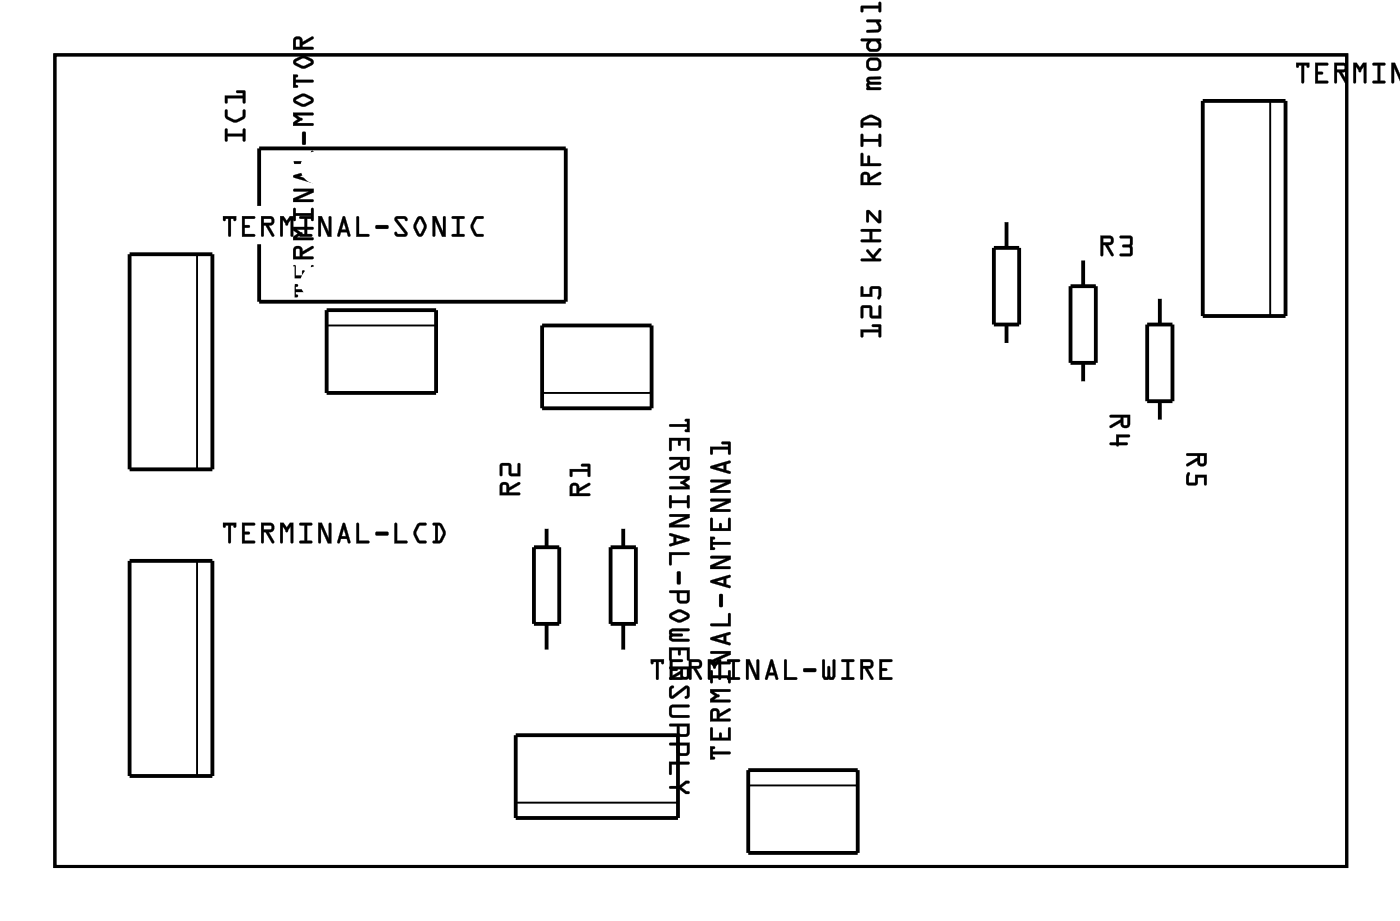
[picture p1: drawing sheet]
<svg xmlns="http://www.w3.org/2000/svg" width="93mm" height="61mm" viewBox="0 0 93 61" stroke-linecap="round" stroke-linejoin="round" font-family="sans-serif">
<path d="M3.6 3.6h85.6v53.8h-85.6z" fill="none" stroke="#000" stroke-width=".2"/>
<g fill="#000">
<path d="M3.6 3.6h85.7v53.8h-85.7zM3.6 3.6v53.8h85.6v-53.8z"/>
<path d="M14.8 14.3h.9v.3a.11 .11 0 0 1-.2 .1 .1 .1 0 0 1 0-.2h-.2v1.1a.1 .1 0 0 1-.1 .1 .1 .1 0 0 1-.1-.1v-1.1h-.1a.11 .11 0 0 1-.1 .1 .11 .11 0 0 1-.1 0zM14.8 14.3v.3l.1-.1h.2v1.1l.1 .1 .1-1.2h.2l.1 .1 .1-.3zM16 14.3h.8a.1 .1 0 0 1 .1 .1 .1 .1 0 0 1-.1 .1h-.6v.4h.3a.1 .1 0 0 1 .1 .1 .1 .1 0 0 1-.1 .1h-.3v.4h.6a.1 .1 0 0 1 .1 .1 .1 .1 0 0 1-.1 .1h-.8zM16 14.3v1.4h.9v-.2h-.7v-.4h.3l.1-.1-.1-.1h-.3v-.4h.6l.1-.1zM17.3 14.3h.6a.32 .32 0 0 1 .3 .4 .32 .32 0 0 1-.4 .2l.4 .6a.11 .11 0 0 1-.1 .2 .1 .1 0 0 1-.1-.1l-.4-.7h-.1v.7a.1 .1 0 0 1-.1 .1 .1 .1 0 0 1-.1-.1zM17.3 14.3l.1 1.4 .1-.1v-.7h.1l.4 .7h.2l-.4-.7a.31 .31 0 0 0 .4-.2 .31 .31 0 0 0-.3-.4zM17.5 14.5v.3l.5-.1-.1-.2zM17.5 14.5h.4l.1 .2-.5 .1zM18.6 14.3h.2l.2 .3 .2-.3h.2v1.3a.1 .1 0 0 1-.1 .1 .1 .1 0 0 1 0-.1v-1l-.2 .2a.11 .11 0 0 1-.1 .2 .11 .11 0 0 1-.1-.2l-.2-.2 .1 1a.1 .1 0 0 1-.1 .1 .1 .1 0 0 1-.1-.1zM18.6 14.3v1.3l.1 .1v-.1v-1.1l.3 .4 .3-.4v1.1l.1 .1v-1.4h-.2l-.2 .3-.2-.3zM19.8 14.3h.8a.1 .1 0 0 1 .1 .1 .1 .1 0 0 1-.1 .1h-.2v1h.2a.1 .1 0 0 1 .1 .1 .1 .1 0 0 1-.1 .1h-.7a.1 .1 0 0 1-.1-.1 .1 .1 0 0 1 .1-.1h.3v-1h-.3zM19.9 14.4v.1h.3v1h-.3l-.1 .1 .8 .1v-.2h-.3v-1h.3l.1-.1zM21.1 14.3h.2l.5 1.1v-1a.1 .1 0 0 1 .1-.1 .1 .1 0 0 1 .1 .1v1.3h-.3l-.4-1.1v1a.1 .1 0 0 1-.1 .1 .1 .1 0 0 1-.1-.1zM21.1 14.3v1.3l.1 .1 .1-.1v-1l.4 1.1h.3l-.1-1.3-.1-.1v.1v1l-.5-1.1zM22.7 14.3l.2 .1 .3 1.2v.1h-.1l-.1-.3h-.4l-.1 .3-.2-.1zM22.7 14.3l-.4 1.3 .2 .1 .1-.3h.4l.1 .2 .1 .1v-.1l-.3-1.2zM22.8 14.7l-.2 .5h.3zM22.8 14.7l.1 .5h-.3zM23.6 14.3l.2 .1v1.1h.6a.1 .1 0 0 1 .1 .1 .1 .1 0 0 1-.1 .1h-.8zM23.6 14.4v1.3h.8v-.2h-.6v-1.1zM24.9 14.9h.8l.1 .2-.1 .1h-.7l-.1-.1zM24.9 14.9l.1 .3h.7v-.1v-.2zM26.2 14.4l.7-.1 .1 .3a.13 .13 0 0 1-.1 0 .13 .13 0 0 1-.1-.1h-.5l.7 .9a.21 .21 0 0 1 0 .2 .21 .21 0 0 1-.2 .1h-.5l-.2-.2a.13 .13 0 0 1 .2-.1 .13 .13 0 0 1 .1 .1h.4l-.6-.8zM26.2 14.4v.2l.6 .9h-.4l-.2-.1v.1l.2 .2h.5l.1-.3-.7-.9h.5l.1 .1 .1-.1-.2-.2zM27.7 14.4l.1-.1 .2 .1 .3 .5-.2 .7a.25 .25 0 0 1-.5 0l-.2-.6zM27.7 14.4l-.3 .6 .2 .6a.24 .24 0 0 0 .4 0l.3-.6-.3-.6a.23 .23 0 0 0-.3 0zM27.8 14.5l-.2 .5 .2 .5 .3-.5zM27.8 14.5h.1l.2 .5-.3 .5-.2-.5zM28.7 14.3h.2l.5 1.1v-1a.1 .1 0 0 1 0-.1 .1 .1 0 0 1 .1 .1v1.3h-.2l-.5-1.1 .1 1a.1 .1 0 0 1-.1 .1 .1 .1 0 0 1-.1-.1zM28.7 14.3v1.3l.1 .1v-.1l.1-1 .4 1.1h.2v-1.3l-.1-.1v.1v1l-.5-1.1zM29.9 14.3h.8a.1 .1 0 0 1 .1 .1 .1 .1 0 0 1-.1 .1h-.2v1h.2a.1 .1 0 0 1 .1 .1 .1 .1 0 0 1-.1 .1h-.7a.1 .1 0 0 1-.1-.1 .1 .1 0 0 1 .1-.1h.3v-1h-.3zM30 14.4v.1h.3v1h-.3l-.1 .1 .8 .1v-.2h-.3v-1h.3l.1-.1zM31.4 14.4l.6-.1a.1 .1 0 0 1 .1 .1 .1 .1 0 0 1-.1 .1h-.4l-.2 .5 .2 .5h.4a.1 .1 0 0 1 .1 .1 .1 .1 0 0 1-.1 .1h-.5l-.3-.5v-.3zM31.5 14.4l-.3 .4a.83 .83 0 0 0 .4 .9h.4l.1-.1-.1-.1h-.4l-.2-.4v-.2l.2-.4h.4l.1-.1-.1-.1h-.4z"/>
<path d="M14.8 14.3h.9l-.1 .3h-.1v-.1h-.2l-.1 1.2-.1-.1v-1.1h-.1l-.1 .1h-.1zM16 14.3l.9 .1-.1 .1h-.6v.4h.3l.1 .1-.1 .1h-.3v.4h.7v.2h-.9zM17.3 14.3h.6a.31 .31 0 0 1 .3 .4 .31 .31 0 0 1-.4 .2l.4 .7-.2 .1-.4-.8h-.1v.7l-.1 .1zM17.5 14.5v.3l.5-.1-.1-.2zM18.6 14.3h.2l.2 .3 .2-.3h.2v1.4l-.1-.1v-1l-.2 .2a.1 .1 0 0 1-.1 .1 .1 .1 0 0 1-.1-.1l-.2-.2v1l-.1 .1zM19.9 14.4h.8l-.1 .1h-.2v1h.2v.2l-.8-.1 .1-.1h.3v-1h-.3zM21.1 14.3h.2l.5 1.1v-1l.1-.1 .1 .1v1.3h-.3l-.4-1.1v1l-.1 .1-.1-.1zM22.7 14.3l.2 .1 .3 1.2v.1l-.1-.1-.1-.2h-.4l-.1 .2h-.1zM22.8 14.7l-.2 .5h.3zM23.6 14.4h.2v1.1h.6v.2h-.8zM24.9 14.9h.8v.2v.1h-.7l-.1-.1zM26.2 14.4l.6-.1 .2 .2-.1 .1-.1-.1h-.5l.7 .9-.1 .3h-.5l-.2-.2v-.1l.2 .1h.4l-.6-.9zM27.7 14.4l.1-.1 .2 .1 .3 .5-.3 .7a.23 .23 0 0 1-.4 0l-.2-.6zM27.8 14.5l-.2 .5 .2 .5 .3-.5zM28.7 14.3h.2l.5 1.1v-1v-.1l.1 .1v1.3h-.2l-.5-1.1v1v.1l-.1-.1zM30 14.4h.8l-.1 .1h-.2v1h.2v.2l-.8-.1 .1-.1h.3v-1h-.3zM31.4 14.4l.2-.1 .5 .1-.1 .1h-.4l-.2 .5 .2 .5h.4l.1 .1-.1 .1a.6 .6 0 0 1-.8-.6v-.3z"/>
<path d="M14.9 8.5l.2 .1v.3h1v-.3l.1-.1 .1 .8h-.2v-.3h-1v.3l-.1 .1zM14.9 7.3h.2v.4l.5 .2 .5-.2v-.4h.1h.1a.6 .6 0 0 1-.6 .8h-.3l-.4-.2-.1-.2zM14.9 6.3h1.2v-.1h-.4v-.2h.5l.1 .8h-.2v-.3h-1v.3l-.1 .1z"/>
<path d="M14.9 8.5l.2 .1v.3h1v-.3a.1 .1 0 0 1 .1-.1 .1 .1 0 0 1 .1 .1v.7a.1 .1 0 0 1-.1 .1 .1 .1 0 0 1-.1-.1v-.3h-1v.3a.1 .1 0 0 1-.1 .1 .1 .1 0 0 1-.1-.1zM14.9 8.5l.1 .9 .1-.1v-.3h1v.3h.2l-.1-.8-.1 .1v.3h-1v-.3zM14.9 7.3h.2v.4l.5 .2 .5-.2v-.4a.1 .1 0 0 1 .1-.1 .1 .1 0 0 1 .1 .1l-.1 .6-.6 .2-.7-.3zM14.9 7.3l.1 .5 .4 .3a.83 .83 0 0 0 .8-.4l.1-.4h-.1h-.1v.4l-.4 .2h-.2l-.4-.2v-.4zM14.9 6.3h1.2v-.1h-.4a.1 .1 0 0 1-.1-.1 .1 .1 0 0 1 .1-.1h.5l.1 .8a.1 .1 0 0 1-.1 .1 .1 .1 0 0 1-.1-.1v-.3h-1v.3a.1 .1 0 0 1-.1 .1 .1 .1 0 0 1-.1-.1zM14.9 6.3l.1 .5h.1v-.3h1v.3h.2l-.1-.8h-.5v.2h.4v.1z"/>
<path d="M19.4 18.8l.3 .1v.1h-.1v.2h1.1l.1 .1-1.2 .1v.1h.1v.1l-.3 .1zM19.5 17.6h.1v.7h.4v-.3l.1-.1 .1 .1v.3h.4v-.6l.1-.1 .1 .8h-1.4zM19.5 16.4a.32 .32 0 0 1 .4-.1 .32 .32 0 0 1 .1 .4l.7-.4 .1 .1-.8 .5v.1h.7l.1 .1-1.4 .1zM19.6 16.5v.5h.3v-.5zM19.4 15l1.4 .1-.1 .1h-1l.2 .2a.1 .1 0 0 1 .1 .1 .1 .1 0 0 1-.1 .1l-.2 .1h1l.1 .2h-1.4v-.2l.3-.2-.3-.2zM19.5 13.8h.1v.3h1v-.3h.1l.1 .8h-.2v-.3h-1v.3h-.1zM19.5 12.5h1.3v.2l-1.1 .5h1l.1 .1-1.4 .1v-.2l1.1-.5h-1zM19.5 11.6l1.2-.3 .1 .1-.3 .1v.4l.3 .1v.1h-.1l-1.2-.3zM19.8 11.7l.5 .1v-.3zM19.5 10.7h1.1v-.7h.2v.9h-1.3zM20 8.8l.2-.1 .1 .1v.7l-.1 .1-.2-.1zM19.4 7.5h1.4l-.1 .1h-1l.2 .2a.1 .1 0 0 1 .1 .1 .1 .1 0 0 1-.1 .1l-.2 .2h1l.1 .1h-1.4v-.2l.3-.2-.3-.2zM19.5 6.5l.6-.3 .6 .2a.23 .23 0 0 1 0 .4l-.7 .3-.5-.3-.1-.2zM19.6 6.6l.5 .3 .5-.3-.5-.2zM19.4 4.9l.3 .1v.1h-.1v.2h1.1l.1 .1-1.2 .1v.1l.1 .1v.1h-.3zM19.5 3.9l.6-.2 .6 .2a.23 .23 0 0 1 0 .4l-.7 .2-.5-.2-.1-.2zM19.6 4.1l.5 .3 .5-.3-.5-.2zM19.5 2.5a.32 .32 0 0 1 .4-.1 .32 .32 0 0 1 .1 .4l.7-.4 .1 .2-.8 .4v.1h.7l.1 .1-1.4 .1zM19.6 2.6v.5h.3v-.5z"/>
<path d="M19.4 18.8h.3a.1 .1 0 0 1 .1 .1 .11 .11 0 0 1-.2 .1v.2h1.1a.1 .1 0 0 1 .1 .1 .1 .1 0 0 1-.1 .1h-1.1v.1a.11 .11 0 0 1 .1 .1 .11 .11 0 0 1 0 .1h-.3zM19.4 18.8v.9l.3-.1-.1-.1v-.2h1.2l-.1-.1h-1.1v-.2l.1-.1zM19.4 17.6h.2v.7h.4v-.3a.1 .1 0 0 1 .1-.1 .1 .1 0 0 1 .1 .1v.3h.4v-.6a.1 .1 0 0 1 .1-.1 .1 .1 0 0 1 .1 .1v.7h-1.4zM19.5 17.6l-.1 .8h1.4l-.1-.8-.1 .1v.6h-.4v-.3l-.1-.1-.1 .1v.3h-.4v-.7zM19.5 16.4a.32 .32 0 0 1 .4-.1 .32 .32 0 0 1 .1 .4l.7-.4a.1 .1 0 0 1 .1 0 .1 .1 0 0 1 0 .2l-.8 .4v.1h.7a.1 .1 0 0 1 .1 .1 .1 .1 0 0 1-.1 .1h-1.3v-.6zM19.5 16.4l-.1 .8 1.4-.1-.1-.1h-.7v-.1l.7-.4v-.2l-.7 .4a.31 .31 0 0 0-.1-.4 .31 .31 0 0 0-.4 .1zM19.6 16.5v.5h.3v-.5zM19.6 16.5h.3v.5h-.3zM19.4 15h1.3a.1 .1 0 0 1 .1 .1 .1 .1 0 0 1-.1 .1h-1l.2 .2a.11 .11 0 0 1 .2 .1 .11 .11 0 0 1-.2 .1l-.2 .1h1a.1 .1 0 0 1 .1 .1 .1 .1 0 0 1-.1 .1h-1.3v-.2l.3-.2-.3-.2zM19.4 15v.3l.3 .2-.3 .2v.2h1.4l-.1-.2h-1.1l.4-.2-.4-.3h1.1h.1l-.1-.1zM19.4 13.8h.2v.3h1v-.2a.1 .1 0 0 1 .1-.1 .1 .1 0 0 1 .1 .1v.7a.1 .1 0 0 1-.1 .1 .1 .1 0 0 1-.1-.1v-.3h-1v.3a.1 .1 0 0 1-.1 .1 .1 .1 0 0 1-.1-.1zM19.5 13.8v.8h.1v-.3h1v.3h.2l-.1-.8h-.1v.3h-1v-.3zM19.4 12.5h1.4v.3l-1.1 .4h1a.1 .1 0 0 1 .1 .1 .1 .1 0 0 1-.1 .1h-1.3v-.3l1.1-.4h-1zM19.5 12.5v.2h1l-1.1 .5v.2l1.4-.1-.1-.1h-1l1.1-.5v-.2zM19.4 11.6l1.3-.4 .1 .2-.3 .1v.4l.3 .1v.1h-.1l-1.2-.3zM19.5 11.6v.2l1.2 .3h.1l-.1-.1-.2-.1v-.4l.3-.1-.1-.1zM19.8 11.7l.5 .1v-.3zM19.8 11.7l.5-.2v.3zM19.4 10.7h1.2v-.6a.1 .1 0 0 1 .1-.1 .1 .1 0 0 1 .1 .1v.8h-1.3zM19.5 10.7v.2h1.3v-.9h-.2v.7zM20 8.7h.2l.1 .1v.7l-.1 .1-.2-.1zM20.1 8.8l-.1 .7 .2 .1 .1-.1v-.7zM19.4 7.5h1.3a.1 .1 0 0 1 .1 .1 .1 .1 0 0 1-.1 .1l-1-.1 .2 .2a.11 .11 0 0 1 .2 .1 .11 .11 0 0 1-.2 .1l-.2 .2h1a.1 .1 0 0 1 .1 0 .1 .1 0 0 1-.1 .1h-1.3v-.2l.3-.2-.3-.2zM19.4 7.5v.2l.3 .2-.3 .2v.2h1.4l-.1-.1h-1.1l.4-.3-.4-.3h1.1h.1l-.1-.1zM19.5 6.5l.6-.3 .6 .2a.25 .25 0 0 1 0 .5l-.5 .2h-.2l-.5-.3-.1-.2zM19.5 6.5a.23 .23 0 0 0 .1 .3l.5 .3 .6-.3a.24 .24 0 0 0 0-.4l-.6-.2zM19.6 6.6l.5 .3 .5-.3-.5-.2zM19.6 6.6l.5-.2 .5 .2-.5 .3-.5-.2zM19.4 4.9h.3a.11 .11 0 0 1 .1 .2 .1 .1 0 0 1-.2 0v.2h1.1a.1 .1 0 0 1 .1 .1 .1 .1 0 0 1-.1 .1h-1.1v.1a.11 .11 0 0 1 .1 .1 .11 .11 0 0 1 0 .1h-.3zM19.4 4.9v.9h.3l-.1-.2v-.1l1.2-.1-.1-.1h-1.1v-.2l.1-.1zM19.5 3.9l.6-.2 .6 .2a.24 .24 0 0 1 0 .4l-.5 .2h-.2l-.5-.2-.1-.2zM19.5 4a.23 .23 0 0 0 .1 .3l.5 .2 .6-.2a.24 .24 0 0 0 0-.4l-.6-.2zM19.6 4.1l.5 .3 .5-.3-.5-.2zM19.6 4.1l.5-.3 .5 .3-.5 .3-.5-.2zM19.5 2.5a.32 .32 0 0 1 .4-.1 .32 .32 0 0 1 .1 .4l.7-.4a.1 .1 0 0 1 .1 .1 .1 .1 0 0 1 0 .1l-.8 .4v.1h.7a.1 .1 0 0 1 .1 .1 .1 .1 0 0 1-.1 .1h-1.3v-.6zM19.5 2.5l-.1 .8 1.4-.1-.1-.1h-.7v-.1l.7-.4v-.2l-.7 .4a.31 .31 0 0 0-.1-.4 .31 .31 0 0 0-.4 .1zM19.6 2.6v.5h.3v-.4zM19.6 2.6h.3v.5h-.3z"/>
<path d="M72.9 15.6h.6a.32 .32 0 0 1 .3 .4 .32 .32 0 0 1-.4 .2l.4 .6a.1 .1 0 0 1 0 .2 .11 .11 0 0 1-.2-.1l-.4-.7h-.1v.7a.1 .1 0 0 1-.1 .1 .1 .1 0 0 1-.1-.1zM72.9 15.6l.1 1.4 .1-.1v-.7h.1l.4 .7h.2l-.4-.7a.31 .31 0 0 0 .4-.2 .31 .31 0 0 0-.3-.4zM73.1 15.8v.3l.5-.1v-.2zM73.1 15.8h.5v.2l-.5 .1zM74.2 15.6h.7l.2 .2-.1 .5 .1 .6-.2 .1h-.6a.1 .1 0 0 1-.1-.1 .1 .1 0 0 1 .1-.1h.6v-.4h-.4a.1 .1 0 0 1-.1-.1 .1 .1 0 0 1 .1-.1h.4v-.4h-.7zM74.2 15.6l.1 .2h.6v.4h-.5v.1v.1h.5v.4h-.6l-.1 .1 .8 .1 .1-.2-.1-.5v-.6l-.1-.1z"/>
<path d="M72.9 15.6h.6a.31 .31 0 0 1 .3 .4 .31 .31 0 0 1-.4 .2l.4 .7-.1 .1-.5-.8h-.1v.7l-.1 .1zM73.1 15.8v.3l.5-.1v-.2zM74.2 15.6h.7l.2 .1-.1 .6 .1 .5-.1 .2-.8-.1 .1-.1h.6v-.4h-.5v-.1v-.1h.5v-.4h-.7z"/>
<path d="M85.9 4.2h.9v.2a.11 .11 0 0 1-.2 .1 .1 .1 0 0 1 0-.2h-.2v1.1a.1 .1 0 0 1-.1 .1 .1 .1 0 0 1-.1-.1v-1.1h-.1a.11 .11 0 0 1-.1 .2 .11 .11 0 0 1-.1-.1zM85.9 4.2l.1 .3 .1-.2h.2v1.1l.1 .1v-1.2h.2l.1 .2 .1-.3zM87.2 4.2h.7a.1 .1 0 0 1 .1 .1 .1 .1 0 0 1-.1 0h-.6v.5l.3-.1a.1 .1 0 0 1 .1 .1 .1 .1 0 0 1-.1 .1h-.3v.4h.6a.1 .1 0 0 1 .1 .1 .1 .1 0 0 1-.1 .1h-.7zM87.2 4.2v1.3h.8v-.1h-.7v-.5h.3l.1-.1h-.1h-.3v-.5h.6l.1-.1zM88.4 4.2h.6a.32 .32 0 0 1 .3 .3 .32 .32 0 0 1-.4 .3l.4 .6a.1 .1 0 0 1 0 .1 .1 .1 0 0 1-.2 0l-.4-.7h-.1v.6a.1 .1 0 0 1-.1 .1 .1 .1 0 0 1-.1-.1zM88.4 4.2l.1 1.3 .1-.1v-.6h.1l.4 .7h.2l-.4-.7a.31 .31 0 0 0 .4-.3 .31 .31 0 0 0-.3-.3zM88.6 4.3v.3h.5v-.2zM88.6 4.3h.5v.3h-.5zM89.7 4.2h.2l.2 .3 .2-.3h.3v1.2a.1 .1 0 0 1-.1 .1 .1 .1 0 0 1-.1-.1v-1l-.2 .3a.1 .1 0 0 1-.1 .1 .1 .1 0 0 1-.1-.1l-.1-.3v1a.1 .1 0 0 1-.1 .1 .1 .1 0 0 1-.1-.1zM89.7 4.2v1.3h.1l.1-.1v-1l.2 .4 .3-.4v1l.1 .1 .1-1.3h-.3l-.2 .3-.2-.3zM91 4.2h.7a.1 .1 0 0 1 .1 .1 .1 .1 0 0 1-.1 0h-.2v1h.2a.1 .1 0 0 1 .1 .1 .1 .1 0 0 1-.1 .1h-.7a.1 .1 0 0 1-.1-.1 .1 .1 0 0 1 .1-.1h.3v-1h-.3zM91 4.2v.1h.3v1.1h-.3v.1h.8v-.1h-.3v-1.1h.3v-.1zM92.2 4.2h.2l.4 1v-1v1.3l-.4-1v.9a.1 .1 0 0 1-.1 .1 .1 .1 0 0 1-.1-.1zM92.2 4.2v1.3h.1l.1-.1v-.9l.4 1v-1.3v1l-.4-1zM92.8 4.2v1.3zM92.8 4.2v1.3zM92.8 4.6v.5zM92.8 4.5v.6zM92.8 4.2v1.3zM92.8 4.2v1.3zM92.8 4.7v.3zM92.8 4.8v.2zM92.8 4.2v1.3zM92.8 4.2v1.3zM92.8 4.9v.4zM92.8 4.9v.5zM92.8 4.3v.5zM92.8 4.3v.5zM92.8 4.2v1.3zM92.8 4.2v1.3zM92.8 4.2v1.3zM92.8 4.2v1.3zM92.8 4.2v1.3zM92.8 4.2v1.3zM92.8 4.2v1.3zM92.8 4.2v1.3zM92.8 4.3v1zM92.8 4.3v1.1zM92.8 4.2v1.3zM92.8 4.2v1.3zM92.8 4.2v1.3zM92.8 4.2v1.3zM92.8 4.2v1.3zM92.8 4.2v1.3z"/>
<path d="M85.9 4.2h.9l-.1 .3h-.1v-.2h-.2v1.2l-.2-.1v-1.1h-.1v.2h-.1zM87.2 4.2h.8l-.1 .1h-.6v.5h.3h.1l-.1 .1h-.3v.4l.7 .1v.1h-.8zM88.4 4.2h.6a.31 .31 0 0 1 .3 .3 .31 .31 0 0 1-.4 .3l.4 .7h-.1l-.5-.7h-.1v.6l-.1 .1zM88.6 4.3v.3h.5v-.3zM89.7 4.2h.2l.2 .3 .2-.3h.3l-.1 1.3-.1-.1v-1l-.2 .3a.1 .1 0 0 1-.1 .1 .1 .1 0 0 1-.1-.1l-.1-.3v1l-.2 .1zM91 4.2h.8v.1h-.3v1l.3 .1v.1h-.8v-.1l.3-.1v-1h-.3zM92.2 4.2h.2l.4 1v-1v1.3l-.4-1v.9l-.1 .1h-.1zM92.8 4.2v1.3zM92.8 4.6v.5zM92.8 4.2v1.3zM92.8 4.8v.2zM92.8 4.2v1.3zM92.8 4.9v.4zM92.8 4.3v.5zM92.8 4.2v1.3zM92.8 4.2v1.3zM92.8 4.2v1.3zM92.8 4.2v1.3zM92.8 4.3v1zM92.8 4.2v1.3zM92.8 4.2v1.3zM92.8 4.2v1.3z"/>
<path d="M14.8 34.6h.9v.3a.11 .11 0 0 1-.2 .1 .1 .1 0 0 1 0-.2h-.2v1.1a.1 .1 0 0 1-.1 .1 .1 .1 0 0 1-.1-.1v-1.1h-.1a.11 .11 0 0 1-.1 .2 .11 .11 0 0 1-.1-.1zM14.8 34.6v.4l.1-.2h.2v1.1l.1 .1 .1-1.2h.2l.1 .2 .1-.4zM16 34.6h.8a.1 .1 0 0 1 .1 .1 .1 .1 0 0 1-.1 .1h-.6v.4h.3a.1 .1 0 0 1 .1 .1 .1 .1 0 0 1-.1 .1h-.3v.4h.6a.1 .1 0 0 1 .1 .1 .1 .1 0 0 1-.1 .1h-.8zM16 34.6v1.4h.9v-.2h-.7v-.4h.3l.1-.1h-.1l-.3-.1v-.4h.6l.1-.1zM17.3 34.6h.6a.32 .32 0 0 1 .3 .4 .32 .32 0 0 1-.4 .3l.4 .6a.1 .1 0 0 1-.1 .1 .1 .1 0 0 1-.1 0l-.4-.7h-.1v.6a.1 .1 0 0 1-.1 .1 .1 .1 0 0 1-.1-.1zM17.3 34.6l.1 1.4 .1-.1v-.6h.1l.4 .7 .2-.1-.4-.6a.31 .31 0 0 0 .4-.3 .31 .31 0 0 0-.3-.3zM17.5 34.8v.3l.5-.1-.1-.2zM17.5 34.8h.4l.1 .2-.5 .1zM18.6 34.6h.2l.2 .3 .2-.3h.2v1.3a.1 .1 0 0 1-.1 .1 .1 .1 0 0 1 0-.1v-1l-.2 .2a.11 .11 0 0 1-.1 .2 .11 .11 0 0 1-.1-.2l-.2-.2 .1 1a.1 .1 0 0 1-.1 .1 .1 .1 0 0 1-.1-.1zM18.6 34.6v1.3l.1 .1v-.1v-1l.3 .4 .3-.4v1l.1 .1v-1.4h-.2l-.2 .4-.2-.4zM19.8 34.7l.8-.1a.1 .1 0 0 1 .1 .1 .1 .1 0 0 1-.1 .1h-.2v1h.2a.1 .1 0 0 1 .1 .1 .1 .1 0 0 1-.1 .1h-.7a.1 .1 0 0 1-.1-.1 .1 .1 0 0 1 .1-.1h.3v-1h-.3zM19.9 34.7v.1h.3v1h-.3l-.1 .1 .8 .1v-.2h-.3v-1h.3l.1-.1zM21.1 34.6h.2l.5 1.1v-1a.1 .1 0 0 1 .1-.1 .1 .1 0 0 1 .1 .1v1.3h-.3l-.4-1v.9a.1 .1 0 0 1-.1 .1 .1 .1 0 0 1-.1-.1zM21.1 34.6v1.3l.1 .1 .1-.1v-.9l.4 1h.3l-.1-1.3h-.1v1l-.5-1.1zM22.7 34.7h.2l.3 1.2v.1h-.1l-.1-.3h-.4l-.1 .3h-.2zM22.7 34.7l-.4 1.2 .2 .1 .1-.3h.4l.1 .2 .1 .1v-.1l-.3-1.2zM22.8 35.1l-.2 .4h.3zM22.8 35l.1 .5h-.3zM23.6 34.7h.2v1.1h.6a.1 .1 0 0 1 .1 .1 .1 .1 0 0 1-.1 .1h-.8zM23.6 34.7v1.3h.8v-.2h-.6v-1.1zM24.9 35.3l.8-.1 .1 .2-.1 .1h-.7l-.1-.1zM24.9 35.3l.1 .2h.7v-.1v-.2zM26.2 34.7h.1v1.1h.6a.1 .1 0 0 1 .1 .1 .1 .1 0 0 1-.1 .1h-.8zM26.2 34.7l-.1 1.3h.9v-.2h-.7v-1.1zM27.7 34.7l.5-.1a.1 .1 0 0 1 .1 .1 .1 .1 0 0 1-.1 .1h-.4l-.2 .5 .2 .5h.4a.1 .1 0 0 1 .1 .1 .1 .1 0 0 1-.1 .1h-.5l-.3-.5v-.3zM27.7 34.7l-.3 .4a.83 .83 0 0 0 .4 .9h.4l.1-.1-.1-.1h-.4l-.2-.4v-.2l.2-.4h.4l.1-.1h-.1h-.3zM28.7 34.7h.5l.3 .6-.2 .6-.5 .1a.1 .1 0 0 1-.1-.1 .1 .1 0 0 1 .1-.1v-1h-.1zM28.7 34.7v.1h.1v1h-.1v.1l.5 .1 .3-.5v-.4l-.3-.4zM29 34.8v1h.1l.3-.5-.3-.4zM29 34.8l.2 .1 .2 .4-.3 .5h-.1z"/>
<path d="M14.8 34.6h.9l-.1 .4-.1-.1v-.1h-.2l-.1 1.2-.1-.1v-1.1h-.1l-.1 .1-.1 .1zM16 34.6l.9 .1-.1 .1h-.6v.4h.3l.1 .1-.1 .1h-.3v.4h.7v.2h-.9zM17.3 34.6h.6a.31 .31 0 0 1 .3 .4 .31 .31 0 0 1-.4 .3l.4 .7h-.2l-.4-.7h-.1v.6l-.1 .1zM17.5 34.8v.3l.5-.1-.1-.2zM18.6 34.6h.2l.2 .3 .2-.3h.2v1.4l-.1-.1v-1l-.2 .2a.11 .11 0 0 1-.1 .2 .11 .11 0 0 1-.1-.2l-.2-.2v1l-.1 .1zM19.9 34.7h.8l-.1 .1h-.2v1h.2v.2h-.8l.1-.2h.3v-1h-.3zM21.1 34.6h.2l.5 1.1v-1l.1-.1 .1 .1v1.3h-.3l-.4-1v.9l-.1 .1h-.1zM22.7 34.7h.2l.3 1.2v.1h-.1l-.1-.3h-.4l-.1 .3h-.1zM22.8 35l-.2 .5h.3zM23.6 34.7h.2v1.1h.6v.2h-.8zM24.9 35.3l.8-.1v.2v.1h-.7l-.1-.1zM26.2 34.7h.1v1.1h.7v.2h-.9zM27.7 34.7l.2-.1 .4 .1-.1 .1h-.4l-.2 .5 .2 .5h.4l.1 .2h-.1a.6 .6 0 0 1-.8-.6v-.3zM28.7 34.7h.5a.8 .8 0 0 1 .1 1.2l-.1 .1h-.5v-.1l.1-.1v-1h-.1zM29 34.8v1h.1l.3-.5-.2-.4z"/>
<path d="M33.2 32a.32 .32 0 0 1 .4 0 .32 .32 0 0 1 .1 .3l.7-.3 .1 .1-.8 .4v.1h.7l.1 .2h-1.4zM33.3 32.1v.5h.3v-.4zM33.2 30.7h.6l.1 .2v.5h.4v-.6l.1-.1 .1 .9-.7-.1-.1-.6h-.4v.6h-.1z"/>
<path d="M33.2 32a.32 .32 0 0 1 .4 0 .32 .32 0 0 1 .1 .3l.6-.4a.11 .11 0 0 1 .2 .1 .1 .1 0 0 1-.1 .1l-.7 .4v.1h.7a.1 .1 0 0 1 .1 .1 .1 .1 0 0 1-.1 .1h-1.3v-.6zM33.2 32l-.1 .8h1.4l-.1-.2h-.7v-.1l.7-.4v-.1l-.7 .3a.31 .31 0 0 0-.1-.3 .31 .31 0 0 0-.4 0zM33.3 32.2v.4h.3l-.1-.4zM33.3 32.1l.3 .1v.4h-.3zM33.2 30.7h.6l.1 .7h.4v-.6a.1 .1 0 0 1 .1-.1 .1 .1 0 0 1 .1 .1v.8l-.7-.1-.1-.6h-.4v.6a.1 .1 0 0 1-.1 .1 .1 .1 0 0 1-.1-.1zM33.2 30.7v.8h.1v-.7h.4l.1 .7 .7 .1-.1-.9-.1 .1v.6h-.4v-.5l-.1-.2z"/>
<path d="M37.8 32.1a.32 .32 0 0 1 .4-.1 .32 .32 0 0 1 .2 .4l.7-.4v.1l-.7 .5v.1h.6l.1 .1-1.3 .1zM38 32.2l-.1 .5h.3v-.5zM37.8 31.1h1.1v-.2h-.3l-.1-.1 .6-.1v.9h-.1l-.1-.3h-1v.3h-.1z"/>
<path d="M37.8 32.1a.32 .32 0 0 1 .4-.1 .32 .32 0 0 1 .2 .4l.6-.4a.1 .1 0 0 1 .1 0 .1 .1 0 0 1 0 .2l-.7 .4v.1h.6a.1 .1 0 0 1 .1 .1 .1 .1 0 0 1-.1 .1h-1.2v-.6zM37.8 32.1v.8l1.3-.1-.1-.1h-.6v-.1l.7-.4v-.2l-.7 .4a.31 .31 0 0 0-.2-.4 .31 .31 0 0 0-.4 .1zM38 32.2l-.1 .5h.3v-.5zM38 32.2h.2v.5h-.3zM37.8 31.1h1.1v-.2h-.3a.1 .1 0 0 1-.1-.1 .1 .1 0 0 1 .1-.1l.5 .1v.7a.1 .1 0 0 1-.1 .1 .1 .1 0 0 1-.1-.1v-.2h-1v.2a.1 .1 0 0 1-.1 .1 .1 .1 0 0 1 0-.1zM37.8 31.1v.5l.1-.1v-.2h1.1v.2h.1v-.7h-.6l.1 .1h.4v.2z"/>
<path d="M44.4 28.1h1.1v-.2h-.1v-.1h.3v.8h-.3v-.1h.1v-.2h-1.1zM44.3 29h1.4v.8h-.2v-.6h-.4v.3h-.1h-.1v-.3h-.4v.6l-.1 .1zM44.4 30.3h1.3v.6a.31 .31 0 0 1-.4 .3 .31 .31 0 0 1-.2-.4l-.7 .3v-.1l.7-.4v-.1h-.7zM45.3 30.5v.4l.2 .1v-.5zM44.4 31.6l1.3-.1v.3l-.3 .2 .3 .2v.2h-1.4l.1-.2h1.1l-.3-.1a.1 .1 0 0 1-.1-.1 .1 .1 0 0 1 .1-.1l.3-.2h-1.1zM44.4 32.8l.1 .1v.3h1v-.3l.1-.1 .1 .8h-.2v-.3h-1v.3l-.1 .1zM44.4 34.1h1.3v.2l-1 .5h.9l.1 .1h-1.4v-.2l1.1-.5h-1zM44.4 35.4l1.2 .3 .1 .1-1.3 .4v-.1l.2-.1v-.4l-.2-.1zM44.8 35.6v.3l.5-.1zM44.3 36.6h1.3l.1 .1-.1 .1h-1.1v.6l-.1 .1-.1-.1zM44.9 37.9h.2v.7l-.1 .1-.1-.1zM44.4 39.1h1.3v.7l-.2 .2h-.5l-.1-.2v-.5h-.5zM45 39.3l.1 .5h.4v-.5zM44.4 40.6l.6-.2 .6 .2a.23 .23 0 0 1 0 .4l-.7 .2-.5-.2-.1-.2zM44.5 40.8l.5 .3 .5-.3-.5-.2zM44.4 41.7l.2-.1 1 .1 .1 .1h-.1h-1l-.1 .1 .1 .1h.6l.1 .1-.1 .1h-.6l-.1 .1h1.1l.1 .2h-1.1l-.3-.2zM44.3 42.9h1.4v.8h-.2v-.6h-.4v.3h-.1h-.1v-.3h-.4v.6l-.1 .1zM44.4 44.2h1.3v.6a.31 .31 0 0 1-.4 .2 .31 .31 0 0 1-.2-.3l-.7 .3v-.1l.7-.4v-.2h-.7zM45.3 44.3v.5l.2 .1v-.6zM44.4 45.5h.3l-.2 .2v.4l.9-.6 .2-.1 .1 .2v.6l-.1 .1-.2-.1 .1-.1v-.5l-.8 .7h-.2l-.2-.2zM44.4 46.8l.2-.1h1l.1 .1-.1 .1h-1l-.1 .4 .1 .1h1l.1 .1h-1.2l-.2-.2zM44.4 48h1.3v.7l-.2 .1h-.5l-.1-.1v-.6h-.5zM45 48.1l.1 .5h.4v-.5zM44.4 49.2h1.3v.7l-.2 .2h-.5l-.1-.2v-.5h-.5zM45 49.4l.1 .5h.4v-.5zM44.3 50.5h1.3l.1 .1-.1 .1h-1.1v.6l-.1 .1-.1-.1zM44.4 52.1h.6l.4-.4 .2 .1 .1 .1h-.2l-.3 .3 .3 .2 .2 .1v.1h-.3l-.4-.3h-.6z"/>
<path d="M44.4 28.1h1.1v-.2a.11 .11 0 0 1-.1 0 .11 .11 0 0 1 0-.1h.3v.8h-.2a.1 .1 0 0 1-.1-.1 .1 .1 0 0 1 .1 0v-.2h-1.1l-.1-.1zM44.4 28.1v.2h1.1v.2l-.1 .1h.3v-.8h-.3l.1 .1v.2zM44.3 29h1.4v.8a.1 .1 0 0 1-.1 .1 .1 .1 0 0 1-.1-.1v-.6h-.4v.3a.1 .1 0 0 1-.1 .1 .1 .1 0 0 1-.1-.1v-.3h-.4v.6a.1 .1 0 0 1-.1 .1 .1 .1 0 0 1-.1-.1zM44.3 29l.1 .9 .1-.1v-.6h.4v.3h.1h.1v-.3h.4v.6h.2v-.8zM44.4 30.3h1.3v.6a.32 .32 0 0 1-.4 .3 .32 .32 0 0 1-.2-.4l-.6 .4a.11 .11 0 0 1-.2-.1 .1 .1 0 0 1 .1-.1l.7-.4v-.1h-.7zM44.4 30.3v.1l.7 .1v.1l-.7 .4v.1l.7-.3a.31 .31 0 0 0 .2 .4 .31 .31 0 0 0 .4-.3v-.6zM45.3 30.5v.4l.2 .1v-.5zM45.2 30.5h.3v.5l-.2-.1zM44.4 31.6l1.3-.1v.3l-.3 .2 .3 .2v.2h-1.3a.1 .1 0 0 1-.1-.1 .1 .1 0 0 1 .1-.1h1.1l-.3-.1a.1 .1 0 0 1-.1-.1 .1 .1 0 0 1 .1-.1l.3-.2h-1.1h-.1zM44.4 31.6v.1h1.1l-.4 .3 .4 .2h-1.1v.1v.1h1.3v-.2l-.3-.2 .3-.2v-.3zM44.4 32.8l.1 .1v.3h1v-.3a.1 .1 0 0 1 .1-.1 .1 .1 0 0 1 .1 .1v.7a.1 .1 0 0 1-.1 .1 .1 .1 0 0 1-.1-.1v-.3h-1v.3a.1 .1 0 0 1-.1 .1 .1 .1 0 0 1-.1-.1zM44.4 32.8v.9l.1-.1v-.3h1v.3h.2l-.1-.8-.1 .1v.3h-1v-.3zM44.4 34.1h1.3v.2l-1 .5h.9a.1 .1 0 0 1 .1 .1 .1 .1 0 0 1-.1 .1h-1.3v-.3l1.1-.4h-1l-.1-.1zM44.4 34.1v.1l1 .1-1.1 .4v.2h1.4l-.1-.1h-1l1.1-.5v-.2zM44.4 35.3l1.2 .4 .1 .1-1.3 .4v-.1l.2-.1v-.4l-.2-.1zM44.4 35.4v.1l.2 .1v.4l-.2 .1v.1l1.3-.4-.1-.1zM44.8 35.6v.3l.5-.1zM44.8 35.6l.5 .2-.5 .1zM44.3 36.6h1.3a.1 .1 0 0 1 .1 .1 .1 .1 0 0 1-.1 .1h-1.1v.6a.1 .1 0 0 1-.1 .1 .1 .1 0 0 1-.1-.1zM44.3 36.6l.1 .8v.1l.1-.1v-.6h1.1l.1-.1-.1-.1zM44.9 37.9h.2v.7l-.1 .1-.1-.1zM44.9 37.9v.7l.1 .1 .1-.1v-.7zM44.4 39.1h1.3v.7l-.2 .2h-.5l-.1-.2v-.5h-.5zM44.4 39.2v.1h.5v.5l.1 .2h.5l.2-.2v-.7zM45 39.3l.1 .5h.4v-.5zM45 39.3h.5v.5h-.4zM44.4 40.6l.6-.2 .6 .2a.24 .24 0 0 1 0 .4l-.7 .3-.5-.3-.1-.2zM44.4 40.7a.23 .23 0 0 0 .1 .3l.5 .2 .6-.2a.24 .24 0 0 0 0-.4l-.6-.2zM44.5 40.8l.5 .3 .5-.3-.5-.2zM44.5 40.8l.5-.2 .5 .2-.5 .3-.5-.2zM44.4 41.7l.2-.1h1a.1 .1 0 0 1 .1 .1 .1 .1 0 0 1-.1 .1l-1.1 .1 .1 .1h.6a.1 .1 0 0 1 .1 .1 .1 .1 0 0 1-.1 .1h-.6l-.1 .1h1.1a.1 .1 0 0 1 .1 .1 .1 .1 0 0 1-.1 .1h-1l-.2-.1zM44.4 41.7v.6l.2 .2h1.1l-.1-.2h-1.1l.1-.1 .6-.1v-.1h-.6l-.1-.1 .1-.1h1h.1l-.1-.1-1-.1zM44.3 42.9h1.4v.8a.1 .1 0 0 1-.1 .1 .1 .1 0 0 1-.1-.1v-.6h-.4v.2a.1 .1 0 0 1-.1 .1 .1 .1 0 0 1-.1-.1v-.2h-.4v.6a.1 .1 0 0 1-.1 .1 .1 .1 0 0 1-.1-.1zM44.3 42.9l.1 .9 .1-.1v-.6h.4v.3h.1h.1v-.3h.4v.6h.2v-.8zM44.4 44.2h1.3v.6a.32 .32 0 0 1-.4 .2 .32 .32 0 0 1-.2-.3l-.6 .3a.1 .1 0 0 1-.2 0 .1 .1 0 0 1 .1-.1l.7-.4v-.2h-.7zM44.4 44.2v.1h.7v.2l-.7 .4v.1l.7-.3a.31 .31 0 0 0 .2 .3 .31 .31 0 0 0 .4-.2v-.6zM45.3 44.3v.5h.2v-.5zM45.2 44.3h.3v.6l-.2-.1zM44.4 45.5l.2-.1a.13 .13 0 0 1 .1 .2 .13 .13 0 0 1-.2 .1v.4l.9-.6a.21 .21 0 0 1 .3 .1v.6l-.2 .1a.13 .13 0 0 1-.1-.1 .13 .13 0 0 1 .1-.1v-.5l-.8 .7a.21 .21 0 0 1-.3 0 .21 .21 0 0 1-.1-.2zM44.4 45.5v.6l.1 .2 1-.7v.5l-.1 .1 .2 .1 .1-.1v-.6a.2 .2 0 0 0-.3-.1l-.9 .6v-.4l.2-.2zM44.4 46.8l.2-.1h1a.1 .1 0 0 1 .1 .1 .1 .1 0 0 1-.1 .1h-1l-.1 .1 .1 .4h1a.1 .1 0 0 1 .1 .1 .1 .1 0 0 1-.1 .1h-1.1l-.2-.3zM44.4 46.8v.5l.1 .2h1.2l-.1-.1h-1l-.1-.1 .1-.4h1l.1-.1-.1-.1h-1zM44.4 48l1.3-.1v.8l-.2 .1h-.5l-.1-.1v-.6h-.5zM44.4 48v.1h.5v.6l.1 .1h.5l.2-.1v-.7zM45 48.1l.1 .5h.4v-.5zM45 48.1h.5v.5h-.4zM44.4 49.2h1.3v.7l-.2 .2h-.5l-.1-.2v-.5h-.5zM44.4 49.3v.1h.5v.5l.1 .2h.5l.2-.2v-.7zM45 49.4l.1 .5h.4v-.5zM45 49.4h.5v.5h-.4zM44.3 50.5h1.3a.1 .1 0 0 1 .1 .1 .1 .1 0 0 1-.1 .1h-1.1v.6a.1 .1 0 0 1-.1 .1 .1 .1 0 0 1-.1-.1zM44.3 50.5l.1 .8h.1v-.7h1.1h.1l-.1-.1zM44.4 52.1h.6l.4-.4h.2a.1 .1 0 0 1 .1 .1 .1 .1 0 0 1-.1 .1h-.1l-.3 .3 .3 .2h.1a.1 .1 0 0 1 .1 .1 .1 .1 0 0 1-.1 .1h-.2l-.4-.3h-.6zM44.4 52.1v.2h.6l.4 .3h.3l-.1-.2h-.1l-.3-.2 .3-.3h.2l-.1-.1-.2-.1-.4 .4z"/>
<path d="M57 21.8h1.2v-.1h-.4v-.2h.5l.1 .8h-.2v-.3h-1v.3l-.1 .1zM57.1 20.3l.6-.1 .1 .2v.5h.4v-.6l.1-.1 .1 .9-.7-.1-.1-.6h-.4v.6l-.1 .1zM57.1 19h.1v.5h.4l.1-.5h.6l.1 .1v.4a.15 .15 0 0 1 0 .3 .15 .15 0 0 1-.2-.1v-.6h-.4v.6h-.8zM57.4 16.6h.2l.3 .3 .3-.4h.2v.1l-.4 .5h.1h.2l.1 .2h-1.3v-.2h.7l-.4-.4zM57.1 15.2h1.2v.1l-.5 .1v.5h.5l.1 .1h-1.3v-.1h.5v-.5l-.5-.1zM57.4 13.9h.2l.6 .7v-.6l.2-.1v.9h-.2l-.6-.7v.6h-.2zM57.1 11.5a.32 .32 0 0 1 .4-.1 .32 .32 0 0 1 .2 .4l.6-.4 .1 .1-.7 .5v.1h.6l.1 .1-1.4 .1zM57.2 11.6v.5h.3v-.5zM57.1 10.2h.1v.6h.3v-.4l.1-.1 .1 .1v.4h.6l.1 .1-1.4 .1zM57.1 8.9h.1v.3h1v-.3h.1l.1 .8h-.2v-.3h-1v.3h-.1zM57.1 7.9a.81 .81 0 0 1 1.2 0l.1 .5-.1 .1-.1-.2h-1v.2h-.1l-.1-.4zM57.2 8v.1h1v-.1l-.5-.2zM57.5 5.2l.9-.1-.1 .1-.7 .1 .1 .1 .7 .1-.1 .1h-.7l.1 .2h.6l.1 .1h-1zM57.4 4.2a.5 .5 0 0 1 1 0 .5 .5 0 0 1-1 0zM57.6 4v.4l.1 .1h.4l.1-.1v-.3l-.1-.1zM57.1 2.6h1.2l.1 .1h-.1l.1 .2v.3l-.2 .2h-.6l-.2-.3 .1-.4h-.4zM57.7 2.8l-.1 .1v.3h.6v-.3l-.1-.1zM57.4 1.3h1v.1l-.2 .1a.38 .38 0 0 1 .2 .3 .38 .38 0 0 1-.3 .3h-.7l.1-.1h.6l.1-.1-.2-.4h-.5zM57.1 .4h1.1v-.2l.1-.1 .1 .7h-.2v-.2h-1v.2h-.1zM57.4 -.1h1zM57.6 -.1h.3zM57 -.1h1.4z"/>
<path d="M57 21.8h1.2v-.1h-.3a.1 .1 0 0 1-.1-.1 .1 .1 0 0 1 .1-.1h.5v.8a.1 .1 0 0 1-.1 .1 .1 .1 0 0 1-.1-.1v-.3h-1v.3a.1 .1 0 0 1-.1 .1 .1 .1 0 0 1-.1-.1zM57 21.8l.1 .5h.1v-.3h1v.3h.2l-.1-.8h-.5v.2h.4v.1zM57.1 20.3h.7v.6h.4v-.6a.1 .1 0 0 1 .1-.1 .1 .1 0 0 1 .1 .1v.8h-.7l-.1-.7h-.4v.6a.1 .1 0 0 1-.1 .1 .1 .1 0 0 1-.1-.1zM57.1 20.3v.8l.1-.1v-.6h.4l.1 .6 .7 .1-.1-.9-.1 .1v.6h-.4v-.5l-.1-.2zM57.1 19h.1v.5h.4l.1-.5h.6l.1 .1-.1 .7a.1 .1 0 0 1-.1 0 .1 .1 0 0 1-.1-.1l.1-.6h-.4v.6h-.8zM57.1 19l-.1 .7h.8v-.6h.4v.6v.1h.1l.1-.7-.1-.1h-.6l-.1 .5h-.4v-.5zM57.4 16.5l.2 .1 .3 .3 .3-.4a.1 .1 0 0 1 .2 0 .1 .1 0 0 1 0 .1l-.4 .5h.1h.2a.1 .1 0 0 1 .1 .1 .1 .1 0 0 1-.1 .1h-1.2a.1 .1 0 0 1-.1-.1 .1 .1 0 0 1 .1-.1h.7l-.4-.4zM57.4 16.6v.1l.4 .4h-.7v.2h1.3l-.1-.2h-.2h-.1l.4-.5v-.1h-.2l-.3 .4-.3-.3zM57.1 15.2h1.2a.1 .1 0 0 1 .1 .1 .1 .1 0 0 1-.1 .1h-.5v.5h.5a.1 .1 0 0 1 .1 .1 .1 .1 0 0 1-.1 .1h-1.2a.1 .1 0 0 1-.1-.1 .1 .1 0 0 1 .1-.1h.5v-.5h-.5zM57.1 15.2v.1h.5v.6h-.5v.1h1.3l-.1-.1h-.5v-.6h.5v-.1zM57.4 13.9h.2l.6 .7v-.6a.1 .1 0 0 1 .1-.1 .1 .1 0 0 1 .1 .1v.8h-.2l-.6-.7v.6a.1 .1 0 0 1-.1 .1 .1 .1 0 0 1-.1-.1zM57.4 13.9v.8h.2v-.6l.6 .7h.2v-.9l-.2 .1v.6l-.6-.7zM57.1 11.5a.32 .32 0 0 1 .4-.1 .32 .32 0 0 1 .2 .4l.6-.4a.1 .1 0 0 1 .1 0 .1 .1 0 0 1 0 .2l-.7 .4v.1h.6a.1 .1 0 0 1 .1 .1 .1 .1 0 0 1-.1 .1h-1.3v-.6zM57.1 11.5l-.1 .8 1.4-.1-.1-.1h-.7v-.1l.8-.4-.1-.2-.7 .4a.31 .31 0 0 0-.1-.4 .31 .31 0 0 0-.4 .1zM57.2 11.6v.5h.3v-.5zM57.2 11.6h.3v.5h-.3zM57.1 10.2h.1v.6h.3v-.4a.1 .1 0 0 1 .1-.1 .1 .1 0 0 1 .1 .1v.4h.6a.1 .1 0 0 1 .1 .1 .1 .1 0 0 1-.1 .1h-1.3zM57.1 10.2l-.1 .8 1.4-.1-.1-.1h-.7v-.4v-.1l-.1 .1v.4h-.3v-.6zM57.1 8.9h.1v.3h1v-.2a.1 .1 0 0 1 .1-.1 .1 .1 0 0 1 .1 .1v.7a.1 .1 0 0 1-.1 0 .1 .1 0 0 1-.1 0v-.3h-1v.3a.1 .1 0 0 1-.1 0 .1 .1 0 0 1-.1 0zM57.1 8.9v.8h.1v-.3h1v.3h.2l-.1-.8h-.1v.3h-1v-.3zM57.1 7.9l.5-.3h.3l.5 .3v.5a.1 .1 0 0 1-.1 .1 .1 .1 0 0 1-.1-.1v-.1h-1v.1a.1 .1 0 0 1-.1 .1 .1 .1 0 0 1-.1-.1zM57.1 7.9l-.1 .2 .1 .4 .1-.1v-.1h1l.1 .1h.1l-.1-.5-.4-.3h-.4zM57.2 8v.1h1v-.1l-.5-.2zM57.2 8l.5-.2 .5 .2v.1h-1zM57.5 5.2l.8-.1a.1 .1 0 0 1 .1 .1 .1 .1 0 0 1-.1 .1h-.7l.1 .1h.6a.1 .1 0 0 1 .1 .1 .1 .1 0 0 1-.1 .1l-.7 .1 .1 .1h.6a.1 .1 0 0 1 .1 .1 .1 .1 0 0 1-.1 .1l-.9-.1zM57.5 5.2l-.1 .7h1l-.1-.1h-.6l-.1-.1 .8-.1-.1-.2h-.6l-.1-.1 .7-.1 .1-.1zM57.4 4.2a.51 .51 0 0 1 1 0 .51 .51 0 0 1-1 0zM57.4 4.2a.5 .5 0 0 0 1 0 .5 .5 0 0 0-1 0zM57.6 4.1v.3l.1 .1h.4l.1-.1-.1-.4zM57.6 4h.5l.1 .1v.3l-.1 .1h-.4l-.1-.1zM57.1 2.6l1.2-.1a.11 .11 0 0 1 .1 .2 .1 .1 0 0 1-.1 0l.1 .3-.1 .3-.2 .1h-.5l-.2-.3 .1-.4h-.4zM57.1 2.6v.1h.4l-.1 .4 .2 .3h.6l.2-.2v-.3l-.1-.2h.1l-.1-.1zM57.7 2.8l-.1 .1 .1 .3h.4l.1-.3-.2-.2zM57.7 2.8h.4l.1 .2v.2h-.6v-.3zM57.4 1.3h.9a.1 .1 0 0 1 .1 .1 .11 .11 0 0 1-.2 .1 .39 .39 0 0 1-.1 .7h-.6a.09 .09 0 0 1-.1-.1 .09 .09 0 0 1 .1-.1h.6l.1-.2-.2-.3h-.5zM57.4 1.3l.1 .2h.5l.2 .4-.1 .1h-.6l-.1 .1h.7a.32 .32 0 0 0 .2-.5l-.1-.1 .2-.1-.1-.1zM57.1 .4h1.1v-.2a.1 .1 0 0 1 .1-.1 .1 .1 0 0 1 .1 .1v.5a.1 .1 0 0 1-.1 .1 .1 .1 0 0 1-.1-.1v-.1h-1v.1a.1 .1 0 0 1-.1 .1 .1 .1 0 0 1-.1-.1zM57.1 .4v.4h.1v-.3h1l.1 .3h.1l-.1-.7-.1 .1v.2zM57.4 -.1h1zM57.4 -.1h1zM57.6 -.1h.3zM57.6 -.1h.3zM57 -.1h1.4zM57 -.1h1.4z"/>
<path d="M73.6 27.5h1.3v.6a.31 .31 0 0 1-.4 .3 .31 .31 0 0 1-.2-.4l-.7 .4-.1-.2 .8-.4v-.1h-.7zM74.4 27.7l.1 .4 .2 .1v-.5zM74 28.8h.9l-.1 .2h-.6v.3h.5v.2h-.5l-.1 .1-.1-.1h-.4v-.2h.4z"/>
<path d="M73.5 27.5h1.4v.6a.32 .32 0 0 1-.4 .3 .32 .32 0 0 1-.2-.4l-.6 .4a.11 .11 0 0 1-.2-.1 .1 .1 0 0 1 .1-.1l.7-.4v-.1h-.7zM73.6 27.5v.2h.7v.1l-.7 .4v.1l.7-.3a.31 .31 0 0 0 .2 .4 .31 .31 0 0 0 .4-.3v-.6zM74.4 27.7l.1 .4 .2 .1v-.5zM74.4 27.7h.3v.5l-.3-.1zM74 28.8h.8a.1 .1 0 0 1 .1 .1 .1 .1 0 0 1-.1 .1h-.6v.3h.5a.1 .1 0 0 1 .1 .1 .1 .1 0 0 1-.1 .1h-.5a.09 .09 0 0 1-.1 .1 .09 .09 0 0 1-.1-.1h-.4a.1 .1 0 0 1-.1-.1 .1 .1 0 0 1 .1-.1h.4zM74 28.8v.5h-.4v.2h.4l.1 .1v-.1h.6v-.2h-.6v-.3h.7l.1-.2z"/>
<path d="M78.6 30.1l1.4-.1v.6a.31 .31 0 0 1-.4 .3 .31 .31 0 0 1-.3-.4l-.6 .4-.1-.1 .7-.5v-.1h-.6zM79.5 30.2v.5h.2l.1-.5zM78.7 31.3l.2 .1-.1 .6h.4v-.5h.8v.6h-.2v-.5h-.4l-.1 .5-.6 .1-.1-.2v-.4z"/>
<path d="M78.6 30.1l1.4-.1v.6a.32 .32 0 0 1-.4 .3 .32 .32 0 0 1-.3-.4l-.6 .4a.1 .1 0 0 1-.1 0 .1 .1 0 0 1 0-.2l.7-.4v-.1h-.6zM78.6 30.1l.1 .1h.7v.1l-.7 .4v.2l.7-.4a.31 .31 0 0 0 .2 .4 .31 .31 0 0 0 .4-.3v-.6zM79.5 30.2v.5h.2l.1-.5zM79.5 30.2h.3l-.1 .5h-.2zM78.7 31.3l.2 .1-.1 .6h.4v-.5h.8v.6a.1 .1 0 0 1-.1 .1 .1 .1 0 0 1-.1-.1v-.5h-.4v.5l-.1 .1-.6-.1-.1-.5zM78.7 31.3l-.1 .3v.4l.1 .1h.6l.1-.5h.4v.5h.2v-.6h-.8v.5h-.4v-.6z"/>
<path d="M43.1 43.7h.9v.2a.1 .1 0 0 1-.1 .1 .1 .1 0 0 1-.1-.1h-.1v1.1a.1 .1 0 0 1-.1 .1 .1 .1 0 0 1-.1-.1v-1.1h-.2a.11 .11 0 0 1 0 .1 .11 .11 0 0 1-.2 0zM43.1 43.7l.1 .3 .1-.1h.2v1.1h.1v-1.1h.2l.1 .1 .1-.3zM44.4 43.7h.8a.1 .1 0 0 1 .1 .1 .1 .1 0 0 1-.1 .1h-.6v.4h.2a.1 .1 0 0 1 .1 .1 .1 .1 0 0 1-.1 .1h-.2v.4h.6a.1 .1 0 0 1 .1 .1 .1 .1 0 0 1-.1 .1h-.8zM44.4 43.7v1.4l.8-.1v-.1h-.6v-.5h.3v-.1h-.3v-.4h.6v-.2zM45.6 43.7h.7a.32 .32 0 0 1 .2 .3 .32 .32 0 0 1-.3 .3l.3 .6a.1 .1 0 0 1 0 .1 .1 .1 0 0 1-.1 0l-.4-.7h-.2v.7a.1 .1 0 0 1-.1 .1 .1 .1 0 0 1-.1-.1zM45.7 43.7v1.3h.1v-.7h.2l.4 .7h.1l-.4-.7a.31 .31 0 0 0 .4-.2 .31 .31 0 0 0-.2-.4zM45.8 43.9v.2h.5v-.2zM45.8 43.9h.5v.2h-.5zM46.9 43.7h.2l.3 .3 .2-.3h.2v1.3a.1 .1 0 0 1-.1 .1 .1 .1 0 0 1-.1-.1v-1.1l-.2 .3a.1 .1 0 0 1 0 .1 .1 .1 0 0 1-.1-.1l-.2-.3v1.1a.1 .1 0 0 1-.1 .1 .1 .1 0 0 1-.1-.1zM46.9 43.7v1.3h.1h.1v-1.1l.3 .4 .2-.4v1.1h.1l.1-1.3h-.2l-.2 .3-.3-.3zM48.2 43.7h.8a.1 .1 0 0 1 .1 .1 .1 .1 0 0 1-.1 .1h-.3v1h.3a.1 .1 0 0 1 .1 .1 .1 .1 0 0 1-.1 .1h-.7a.1 .1 0 0 1-.1-.1 .1 .1 0 0 1 .1-.1h.2v-1h-.3zM48.2 43.7v.2h.3v1h-.3v.1h.8v-.1h-.3v-1h.3v-.2zM49.4 43.7h.3l.4 1v-.9a.1 .1 0 0 1 .1-.1 .1 .1 0 0 1 .1 .1v1.3h-.2l-.5-1.1v1a.1 .1 0 0 1-.1 .1 .1 .1 0 0 1-.1-.1zM49.4 43.7l.1 1.3h.1v-1l.5 1.1h.2v-1.4h-.1l-.1 .1v.9l-.4-1zM51.1 43.7h.1l.4 1.3-.1 .1-.1-.1-.1-.2h-.4l-.1 .2h-.1zM51.1 43.7l-.4 1.3h.1l.1-.3h.4l.1 .3h.1h.1l-.4-1.2zM51.1 44.1l-.1 .5h.3zM51.1 44.1l.2 .5h-.3zM52 43.7l.2 .1-.1 1.1h.6a.1 .1 0 0 1 .1 .1 .1 .1 0 0 1-.1 .1h-.7zM52 43.7v1.4l.8-.1v-.1h-.7v-1.1zM53.2 44.3h.8l.1 .1-.1 .1h-.7h-.1zM53.3 44.3v.2h.7l.1-.1-.1-.1zM54.5 43.7l.2 .1v1.1l.1-.1v-.6a.1 .1 0 0 1 .1-.1 .1 .1 0 0 1 .1 .1v.6l.1 .1 .1-1.1a.1 .1 0 0 1 .1-.1 .1 .1 0 0 1 .1 .1v1l-.2 .2h-.3l-.2 .1-.2-.3zM54.5 43.7v1.1l.1 .2h.3h.3l.2-.2-.1-1.1h-.1v.1v1l-.1 .1-.1-.1v-.6l-.1-.1-.1 .7-.1 .1v-1.1zM55.8 43.7h.7a.1 .1 0 0 1 .1 .1 .1 .1 0 0 1-.1 .1h-.2v1h.2a.1 .1 0 0 1 .1 .1 .1 .1 0 0 1-.1 .1h-.7a.1 .1 0 0 1-.1-.1 .1 .1 0 0 1 .1-.1h.3v-1h-.3zM55.8 43.7v.2h.3v1h-.3v.1h.8v-.1h-.3v-1h.3v-.2zM57 43.7h.6a.32 .32 0 0 1 .3 .3 .32 .32 0 0 1-.4 .3l.4 .6a.1 .1 0 0 1-.1 .1 .1 .1 0 0 1-.1 0l-.4-.7h-.1v.7a.1 .1 0 0 1-.1 .1 .1 .1 0 0 1-.1-.1zM57 43.7l.1 1.3h.1v-.7h.1l.4 .7h.2l-.4-.7a.31 .31 0 0 0 .4-.2 .31 .31 0 0 0-.3-.4zM57.2 43.9v.2h.5l-.1-.2zM57.2 43.9h.5v.2h-.5zM58.3 43.7h.8a.1 .1 0 0 1 .1 .1 .1 .1 0 0 1-.1 .1h-.6v.4h.2a.1 .1 0 0 1 .1 .1 .1 .1 0 0 1-.1 .1h-.2v.4h.6a.1 .1 0 0 1 .1 .1 .1 .1 0 0 1-.1 .1h-.8zM58.3 43.7v1.4l.8-.1v-.1h-.7v-.5h.3h.1l-.1-.1h-.3v-.4h.7v-.2z"/>
<path d="M43.1 43.7h.9l-.1 .3h-.1v-.1h-.1l-.1 1.1h-.1v-1.1h-.2v.1h-.1zM44.4 43.7h.9l-.1 .2h-.6v.4h.3v.1v.1h-.3v.4h.6v.1l-.8 .1zM45.7 43.7h.6a.31 .31 0 0 1 .2 .4 .31 .31 0 0 1-.3 .2l.3 .7h-.1l-.4-.7h-.2v.7h-.1zM45.8 43.9v.2h.5v-.2zM46.9 43.7h.2l.3 .3 .2-.3h.2l-.1 1.3h-.1v-1.1l-.2 .3a.1 .1 0 0 1 0 .1 .1 .1 0 0 1-.1-.1l-.2-.3v1.1h-.1zM48.2 43.7h.8v.2h-.3v1h.3v.1h-.8v-.1h.3v-1h-.3zM49.4 43.7h.3l.4 1v-.9l.1-.1h.1v1.4h-.2l-.5-1.1v1h-.2zM51.1 43.7l.1 .1 .4 1.2h-.1h-.1l-.1-.2h-.4v.2h-.2zM51.1 44.1l-.1 .5h.3zM52 43.7l.1 .1v1.1h.7v.1l-.8 .1zM53.3 44.3h.7l.1 .1-.1 .1h-.7h-.1zM54.5 43.7l.2 .1v1.1l.1-.1v-.6l.1-.1 .1 .1v.6l.1 .1 .1-.1v-1l.1-.1h.1v1.1l-.2 .2h-.6l-.1-.2zM55.8 43.7h.8v.2h-.3v1h.3v.1h-.8v-.1h.3v-1h-.3zM57 43.7h.6a.31 .31 0 0 1 .3 .4 .31 .31 0 0 1-.4 .2l.4 .7h-.1l-.5-.7h-.1v.7h-.1zM57.2 43.9v.2h.5v-.2zM58.3 43.7h.8v.2h-.6v.4h.2l.1 .1-.1 .1h-.2v.4h.6v.1l-.8 .1z"/>
<path d="M47.1 49.5h.3v.1h-.2v.2h1.1l.1 .1-1.2 .1v.2h.2v.1h-.3zM47.1 48.2l.1 .1v.6h.5v-.3v-.1l.1 .1v.3h.4v-.6l.2-.1v.9h-1.3zM47.1 47a.32 .32 0 0 1 .4 0 .32 .32 0 0 1 .2 .3l.7-.4v.2l-.7 .4v.1h.6l.1 .1-1.3 .1zM47.3 47.1l-.1 .5h.3v-.4zM47.1 45.7h1.3l-.1 .1h-1l.3 .2a.1 .1 0 0 1 .1 .1 .1 .1 0 0 1-.1 .1l-.3 .2h1l.1 .1h-1.3v-.2l.3-.2-.3-.2zM47.1 44.4l.1 .1v.3h1l.1-.3 .1-.1v.8h-.1l-.1-.3h-1v.3l-.1 .1zM47.1 43.2l1.3-.1v.3l-1 .4h.9l.1 .2h-1.3v-.2l1-.5h-.9zM47.1 42.3l1.3-.4v.1l-.3 .1v.4l.3 .1v.1l-.1 .1-1.2-.4zM47.5 42.3l.5 .2v-.3zM47.1 41.3h1.1l.1-.6h.1v.8h-1.2zM47.7 39.4h.2v.7l-.1 .1-.1-.1zM47.1 38.5l1.3-.4v.1l-.3 .1v.4l.3 .1v.1l-.1 .1-1.2-.4zM47.5 38.5l.5 .2v-.3zM47.1 36.9l1.3-.1v.3l-1 .4h.9l.1 .2h-1.3v-.2l1-.5h-.9zM47.1 35.6h.3v.1h-.2v.2h1.1l.1 .1-1.2 .1v.2h.2v.1h-.3zM47.1 34.3l.1 .1v.6h.5v-.3h.1v.3h.4v-.6l.2-.1v.9h-1.3zM47.1 33.1l1.3-.1v.3l-1 .4h.9l.1 .2h-1.3v-.2l1-.5h-.9zM47.1 31.8h1.3v.2l-1 .5h.9l.1 .1-1.3 .1v-.3l1-.4h-.9zM47.1 30.9l1.3-.4v.2l-.3 .1v.4h.3v.1l-.1 .1-1.2-.4zM47.5 31l.5 .1v-.3zM47.1 29.6h1.1v-.2h-.3l-.1-.1h.6v.8h-.1l-.1-.3h-1v.3h-.1z"/>
<path d="M47.1 49.4h.2a.11 .11 0 0 1 .1 .2 .1 .1 0 0 1-.2 0v.2h1.1a.1 .1 0 0 1 .1 .1 .1 .1 0 0 1-.1 .1h-1.1v.1a.11 .11 0 0 1 .2 .1 .11 .11 0 0 1-.1 .1h-.2zM47.1 49.5v.8h.3l-.2-.1v-.2l1.2-.1-.1-.1h-1.1v-.2l.2-.1zM47.1 48.2h.1v.7h.5l-.1-.3a.1 .1 0 0 1 .1-.1 .1 .1 0 0 1 .1 .1v.3h.4v-.6a.1 .1 0 0 1 .1-.1 .1 .1 0 0 1 .1 .1v.8h-1.3zM47.1 48.2v.9h1.3v-.9l-.1 .1v.6h-.5v-.3h-.1v.3h-.5v-.6zM47.1 47a.32 .32 0 0 1 .4-.1 .32 .32 0 0 1 .2 .4l.6-.4a.1 .1 0 0 1 .1 .1 .1 .1 0 0 1 0 .1l-.7 .4v.1h.6a.1 .1 0 0 1 .1 .1 .1 .1 0 0 1-.1 .1h-1.2v-.6zM47.1 47v.8l1.3-.1-.1-.1h-.6v-.1l.7-.4v-.2l-.7 .4a.31 .31 0 0 0-.2-.3 .31 .31 0 0 0-.4 0zM47.3 47.1l-.1 .5h.3v-.4zM47.3 47.1l.2 .1v.4h-.3zM47.1 45.7h1.2a.1 .1 0 0 1 .1 .1 .1 .1 0 0 1-.1 .1l-1-.1 .3 .2a.1 .1 0 0 1 .1 .1 .1 .1 0 0 1-.1 .1l-.3 .2h1a.1 .1 0 0 1 .1 .1 .1 .1 0 0 1-.1 0h-1.2v-.2l.3-.2-.3-.2zM47.1 45.7v.2l.3 .2-.3 .2v.2h1.3l-.1-.1h-1l.4-.3-.4-.3h1h.1v-.1zM47.1 44.4l.1 .1v.3h1v-.3a.1 .1 0 0 1 .1-.1 .1 .1 0 0 1 .1 .1v.7a.1 .1 0 0 1-.1 .1 .1 .1 0 0 1-.1-.1v-.3h-1v.3a.1 .1 0 0 1 0 .1 .1 .1 0 0 1-.1-.1zM47.1 44.4v.9l.1-.1v-.3h1.1v.3h.1v-.8l-.1 .1v.3h-1.1v-.3zM47.1 43.2l1.3-.1v.3l-1 .4h.9a.1 .1 0 0 1 .1 .1 .1 .1 0 0 1-.1 .1h-1.2v-.2l1-.5h-.9zM47.1 43.2l.1 .1h.9l-1 .5v.2h1.3l-.1-.2h-.9l1-.4v-.3zM47.1 42.3l1.3-.4v.1l-.3 .1v.4l.3 .1v.1l-.1 .1-1.2-.4zM47.1 42.3v.1l1.2 .4 .1-.1v-.1l-.3-.1v-.4l.3-.1-.1-.1zM47.5 42.3l.5 .2v-.3zM47.4 42.3l.6-.1v.3zM47.1 41.3h1.1v-.6a.1 .1 0 0 1 .1-.1 .1 .1 0 0 1 .1 .1v.8h-1.2zM47.1 41.3l.1 .2h1.2v-.8h-.1v.6zM47.7 39.4h.2v.7l-.1 .1-.2-.1zM47.7 39.4v.7l.1 .1 .1-.1v-.7zM47.1 38.5l1.3-.4v.1l-.3 .1v.4l.3 .1v.1l-.1 .1-1.2-.4zM47.1 38.5v.1l1.2 .4 .1-.1v-.1l-.3-.1v-.4l.3-.1-.1-.1zM47.5 38.5l.5 .2v-.3zM47.4 38.5l.6-.1v.3zM47.1 36.9l1.3-.1v.3l-1 .4h.9a.1 .1 0 0 1 .1 .1 .1 .1 0 0 1-.1 .1h-1.2v-.2l1-.5h-.9zM47.1 36.9l.1 .1h.9l-1 .5v.2l1.3-.1-.1-.1h-.9l1-.4v-.3zM47.1 35.6h.2a.1 .1 0 0 1 .1 .1 .1 .1 0 0 1-.2 0v.2h1.1a.1 .1 0 0 1 .1 .1 .1 .1 0 0 1-.1 .1h-1.1v.2a.11 .11 0 0 1 .2 0 .11 .11 0 0 1-.1 .1l-.2 .1zM47.1 35.6v.8h.3l-.2-.1v-.2l1.2-.1-.1-.1h-1.1v-.2l.2-.1zM47.1 34.3l.1 .1v.6h.5l-.1-.3a.1 .1 0 0 1 .1-.1 .1 .1 0 0 1 .1 .1v.3h.4v-.6a.1 .1 0 0 1 .1-.1 .1 .1 0 0 1 .1 .1v.8h-1.3zM47.1 34.3v.9h1.3v-.9l-.1 .1v.6h-.5v-.3h-.1v.3h-.5v-.6zM47.1 33.1l1.3-.1v.3l-1 .4h.9a.1 .1 0 0 1 .1 .1 .1 .1 0 0 1-.1 .1h-1.2v-.2l1-.5h-.9zM47.1 33.1l.1 .1h.9l-1 .5v.2h1.3l-.1-.1-.9-.1 1-.4v-.3zM47.1 31.8h1.3v.2l-1 .5h.9a.1 .1 0 0 1 .1 .1 .1 .1 0 0 1-.1 .1h-1.2v-.3l1-.4h-.9zM47.1 31.8l.1 .2h.9l-1 .4v.3l1.3-.1-.1-.1h-.9l1-.5v-.2zM47.1 30.9l1.3-.4v.2l-.3 .1v.4h.3v.1l-.1 .1-1.2-.3zM47.1 30.9v.1l1.2 .4 .1-.1v-.1h-.3v-.4l.3-.1-.1-.2zM47.5 31l.5 .1v-.3zM47.4 31l.6-.2v.3zM47.1 29.6h1.1v-.2h-.3a.1 .1 0 0 1-.1-.1 .1 .1 0 0 1 .1 0h.5v.7a.1 .1 0 0 1-.1 .1 .1 .1 0 0 1-.1-.1v-.2h-1v.2a.1 .1 0 0 1 0 .1 .1 .1 0 0 1-.1-.1zM47.1 29.6v.5h.1v-.3h1.1v.3h.1v-.8h-.6l.1 .1h.4v.2z"/>
</g>
<g fill="none" stroke="#000" stroke-width=".25">
<path d="M8.6 16.8h5.5v14.3h-5.5zM17.2 13.6v-3.8h20.3v10.2h-20.3v-3.8M65.9 16.4h1.6v5.1h-1.6zM66.7 14.6v1.8M70.9 19h1.7v5h-1.7zM71.8 17.1v1.9M76.9 19.7v1.8M79.7 6.7h5.5v14.2h-5.5zM8.6 37.2h5.5v14.2h-5.5zM21.6 20.6h7.3v5.4h-7.3zM35.4 36.3h1.7v5h-1.7zM35.9 21.6h7.3v5.5h-7.3z"/>
<path d="M36.2 34.9v1.4M40.5 36.3h1.6v5h-1.6zM41.3 34.9v1.4M66.7 21.5v1.4M71.8 24v1.4M76 21.5h1.7v5.1h-1.7zM76.9 26.6v1.3M34.2 48.7h10.7v5.5h-10.7zM36.2 41.3v1.9M41.3 41.3v1.9M49.6 51h7.2v5.5h-7.2z"/>
</g>
<path d="M13.1 16.8v14.3M84.2 6.7v14.2M13.1 37.2v14.2M21.6 21.6h7.3M35.9 26h7.3M34.2 53.2h10.7M49.6 52h7.2" fill="none" stroke="#000" stroke-width=".13"/>
<path d="M17.7 18h1.4v1.4h-1.4z" fill="#fff"/>
<path d="M17.7 18h1.4v1.4h-1.4z" fill="none" stroke="#fff" stroke-width=".76" stroke-linecap="butt"/>
<circle cx="18.4" cy="18.7" r=".7" fill="#fff"/>
<circle cx="18.4" cy="18.7" r=".7" fill="none" stroke="#fff" stroke-width=".76" stroke-linecap="butt"/>
<circle cx="18.4" cy="11.1" r=".7" fill="#fff"/>
<circle cx="18.4" cy="11.1" r=".7" fill="none" stroke="#fff" stroke-width=".76" stroke-linecap="butt"/>
<circle cx="21" cy="18.7" r=".7" fill="#fff"/>
<circle cx="21" cy="18.7" r=".7" fill="none" stroke="#fff" stroke-width=".76" stroke-linecap="butt"/>
<circle cx="21" cy="11.1" r=".7" fill="#fff"/>
<circle cx="21" cy="11.1" r=".7" fill="none" stroke="#fff" stroke-width=".76" stroke-linecap="butt"/>
<circle cx="23.5" cy="18.7" r=".7" fill="#fff"/>
<circle cx="23.5" cy="18.7" r=".7" fill="none" stroke="#fff" stroke-width=".76" stroke-linecap="butt"/>
<circle cx="23.5" cy="11.1" r=".7" fill="#fff"/>
<circle cx="23.5" cy="11.1" r=".7" fill="none" stroke="#fff" stroke-width=".76" stroke-linecap="butt"/>
<circle cx="26.1" cy="18.7" r=".7" fill="#fff"/>
<circle cx="26.1" cy="18.7" r=".7" fill="none" stroke="#fff" stroke-width=".76" stroke-linecap="butt"/>
<circle cx="26.1" cy="11.1" r=".7" fill="#fff"/>
<circle cx="26.1" cy="11.1" r=".7" fill="none" stroke="#fff" stroke-width=".76" stroke-linecap="butt"/>
<circle cx="28.6" cy="18.7" r=".7" fill="#fff"/>
<circle cx="28.6" cy="18.7" r=".7" fill="none" stroke="#fff" stroke-width=".76" stroke-linecap="butt"/>
<circle cx="28.6" cy="11.1" r=".7" fill="#fff"/>
<circle cx="28.6" cy="11.1" r=".7" fill="none" stroke="#fff" stroke-width=".76" stroke-linecap="butt"/>
<circle cx="31.1" cy="18.7" r=".7" fill="#fff"/>
<circle cx="31.1" cy="18.7" r=".7" fill="none" stroke="#fff" stroke-width=".76" stroke-linecap="butt"/>
<circle cx="31.1" cy="11.1" r=".7" fill="#fff"/>
<circle cx="31.1" cy="11.1" r=".7" fill="none" stroke="#fff" stroke-width=".76" stroke-linecap="butt"/>
<circle cx="33.7" cy="18.7" r=".7" fill="#fff"/>
<circle cx="33.7" cy="18.7" r=".7" fill="none" stroke="#fff" stroke-width=".76" stroke-linecap="butt"/>
<circle cx="33.7" cy="11.1" r=".7" fill="#fff"/>
<circle cx="33.7" cy="11.1" r=".7" fill="none" stroke="#fff" stroke-width=".76" stroke-linecap="butt"/>
<circle cx="36.2" cy="18.7" r=".7" fill="#fff"/>
<circle cx="36.2" cy="18.7" r=".7" fill="none" stroke="#fff" stroke-width=".76" stroke-linecap="butt"/>
<circle cx="36.2" cy="11.1" r=".7" fill="#fff"/>
<circle cx="36.2" cy="11.1" r=".7" fill="none" stroke="#fff" stroke-width=".76" stroke-linecap="butt"/>
<path d="M40.5 23h1.6v1.6h-1.6z" fill="#fff"/>
<path d="M40.5 23h1.6v1.6h-1.6z" fill="none" stroke="#fff" stroke-width=".76" stroke-linecap="butt"/>
<circle cx="41.3" cy="23.8" r=".76" fill="#fff"/>
<circle cx="41.3" cy="23.8" r=".76" fill="none" stroke="#fff" stroke-width=".76" stroke-linecap="butt"/>
<circle cx="37.8" cy="23.8" r=".76" fill="#fff"/>
<circle cx="37.8" cy="23.8" r=".76" fill="none" stroke="#fff" stroke-width=".76" stroke-linecap="butt"/>
<path d="M22.8 23h1.5v1.6h-1.5z" fill="#fff"/>
<path d="M22.8 23h1.5v1.6h-1.5z" fill="none" stroke="#fff" stroke-width=".76" stroke-linecap="butt"/>
<circle cx="23.5" cy="23.8" r=".76" fill="#fff"/>
<circle cx="23.5" cy="23.8" r=".76" fill="none" stroke="#fff" stroke-width=".76" stroke-linecap="butt"/>
<circle cx="27" cy="23.8" r=".76" fill="#fff"/>
<circle cx="27" cy="23.8" r=".76" fill="none" stroke="#fff" stroke-width=".76" stroke-linecap="butt"/>
<path d="M50.7 53.5h1.5v1.5h-1.5z" fill="#fff"/>
<path d="M50.7 53.5h1.5v1.5h-1.5z" fill="none" stroke="#fff" stroke-width=".76" stroke-linecap="butt"/>
<circle cx="51.5" cy="54.3" r=".76" fill="#fff"/>
<circle cx="51.5" cy="54.3" r=".76" fill="none" stroke="#fff" stroke-width=".76" stroke-linecap="butt"/>
<circle cx="55" cy="54.3" r=".76" fill="#fff"/>
<circle cx="55" cy="54.3" r=".76" fill="none" stroke="#fff" stroke-width=".76" stroke-linecap="butt"/>
<path d="M10.1 18h1.5v1.5h-1.5z" fill="#fff"/>
<path d="M10.1 18h1.5v1.5h-1.5z" fill="none" stroke="#fff" stroke-width=".76" stroke-linecap="butt"/>
<circle cx="10.8" cy="18.7" r=".76" fill="#fff"/>
<circle cx="10.8" cy="18.7" r=".76" fill="none" stroke="#fff" stroke-width=".76" stroke-linecap="butt"/>
<circle cx="10.8" cy="22.2" r=".76" fill="#fff"/>
<circle cx="10.8" cy="22.2" r=".76" fill="none" stroke="#fff" stroke-width=".76" stroke-linecap="butt"/>
<circle cx="10.8" cy="25.7" r=".76" fill="#fff"/>
<circle cx="10.8" cy="25.7" r=".76" fill="none" stroke="#fff" stroke-width=".76" stroke-linecap="butt"/>
<circle cx="10.8" cy="29.2" r=".76" fill="#fff"/>
<circle cx="10.8" cy="29.2" r=".76" fill="none" stroke="#fff" stroke-width=".76" stroke-linecap="butt"/>
<path d="M10.1 38.3h1.5v1.5h-1.5z" fill="#fff"/>
<path d="M10.1 38.3h1.5v1.5h-1.5z" fill="none" stroke="#fff" stroke-width=".76" stroke-linecap="butt"/>
<circle cx="10.8" cy="39" r=".76" fill="#fff"/>
<circle cx="10.8" cy="39" r=".76" fill="none" stroke="#fff" stroke-width=".76" stroke-linecap="butt"/>
<circle cx="10.8" cy="42.5" r=".76" fill="#fff"/>
<circle cx="10.8" cy="42.5" r=".76" fill="none" stroke="#fff" stroke-width=".76" stroke-linecap="butt"/>
<circle cx="10.8" cy="46" r=".76" fill="#fff"/>
<circle cx="10.8" cy="46" r=".76" fill="none" stroke="#fff" stroke-width=".76" stroke-linecap="butt"/>
<circle cx="10.8" cy="49.5" r=".76" fill="#fff"/>
<circle cx="10.8" cy="49.5" r=".76" fill="none" stroke="#fff" stroke-width=".76" stroke-linecap="butt"/>
<path d="M81.2 7.8h1.5v1.5h-1.5z" fill="#fff"/>
<path d="M81.2 7.8h1.5v1.5h-1.5z" fill="none" stroke="#fff" stroke-width=".76" stroke-linecap="butt"/>
<circle cx="81.9" cy="8.6" r=".76" fill="#fff"/>
<circle cx="81.9" cy="8.6" r=".76" fill="none" stroke="#fff" stroke-width=".76" stroke-linecap="butt"/>
<circle cx="81.9" cy="12.1" r=".76" fill="#fff"/>
<circle cx="81.9" cy="12.1" r=".76" fill="none" stroke="#fff" stroke-width=".76" stroke-linecap="butt"/>
<circle cx="81.9" cy="15.6" r=".76" fill="#fff"/>
<circle cx="81.9" cy="15.6" r=".76" fill="none" stroke="#fff" stroke-width=".76" stroke-linecap="butt"/>
<circle cx="81.9" cy="19.1" r=".76" fill="#fff"/>
<circle cx="81.9" cy="19.1" r=".76" fill="none" stroke="#fff" stroke-width=".76" stroke-linecap="butt"/>
<path d="M42.3 50.2h1.5v1.5h-1.5z" fill="#fff"/>
<path d="M42.3 50.2h1.5v1.5h-1.5z" fill="none" stroke="#fff" stroke-width=".76" stroke-linecap="butt"/>
<circle cx="43.1" cy="51" r=".76" fill="#fff"/>
<circle cx="43.1" cy="51" r=".76" fill="none" stroke="#fff" stroke-width=".76" stroke-linecap="butt"/>
<circle cx="39.6" cy="51" r=".76" fill="#fff"/>
<circle cx="39.6" cy="51" r=".76" fill="none" stroke="#fff" stroke-width=".76" stroke-linecap="butt"/>
<circle cx="36.1" cy="51" r=".76" fill="#fff"/>
<circle cx="36.1" cy="51" r=".76" fill="none" stroke="#fff" stroke-width=".76" stroke-linecap="butt"/>
<circle cx="41.3" cy="44.1" r=".7" fill="#fff"/>
<circle cx="41.3" cy="44.1" r=".7" fill="none" stroke="#fff" stroke-width=".76" stroke-linecap="butt"/>
<circle cx="41.3" cy="34" r=".7" fill="#fff"/>
<circle cx="41.3" cy="34" r=".7" fill="none" stroke="#fff" stroke-width=".76" stroke-linecap="butt"/>
<circle cx="36.2" cy="44.1" r=".7" fill="#fff"/>
<circle cx="36.2" cy="44.1" r=".7" fill="none" stroke="#fff" stroke-width=".76" stroke-linecap="butt"/>
<circle cx="36.2" cy="34" r=".7" fill="#fff"/>
<circle cx="36.2" cy="34" r=".7" fill="none" stroke="#fff" stroke-width=".76" stroke-linecap="butt"/>
<circle cx="66.7" cy="13.6" r=".7" fill="#fff"/>
<circle cx="66.7" cy="13.6" r=".7" fill="none" stroke="#fff" stroke-width=".76" stroke-linecap="butt"/>
<circle cx="66.7" cy="23.8" r=".7" fill="#fff"/>
<circle cx="66.7" cy="23.8" r=".7" fill="none" stroke="#fff" stroke-width=".76" stroke-linecap="butt"/>
<circle cx="71.8" cy="16.2" r=".7" fill="#fff"/>
<circle cx="71.8" cy="16.2" r=".7" fill="none" stroke="#fff" stroke-width=".76" stroke-linecap="butt"/>
<circle cx="71.8" cy="26.3" r=".7" fill="#fff"/>
<circle cx="71.8" cy="26.3" r=".7" fill="none" stroke="#fff" stroke-width=".76" stroke-linecap="butt"/>
<circle cx="76.9" cy="18.7" r=".7" fill="#fff"/>
<circle cx="76.9" cy="18.7" r=".7" fill="none" stroke="#fff" stroke-width=".76" stroke-linecap="butt"/>
<circle cx="76.9" cy="28.9" r=".7" fill="#fff"/>
<circle cx="76.9" cy="28.9" r=".7" fill="none" stroke="#fff" stroke-width=".76" stroke-linecap="butt"/>
</svg>
